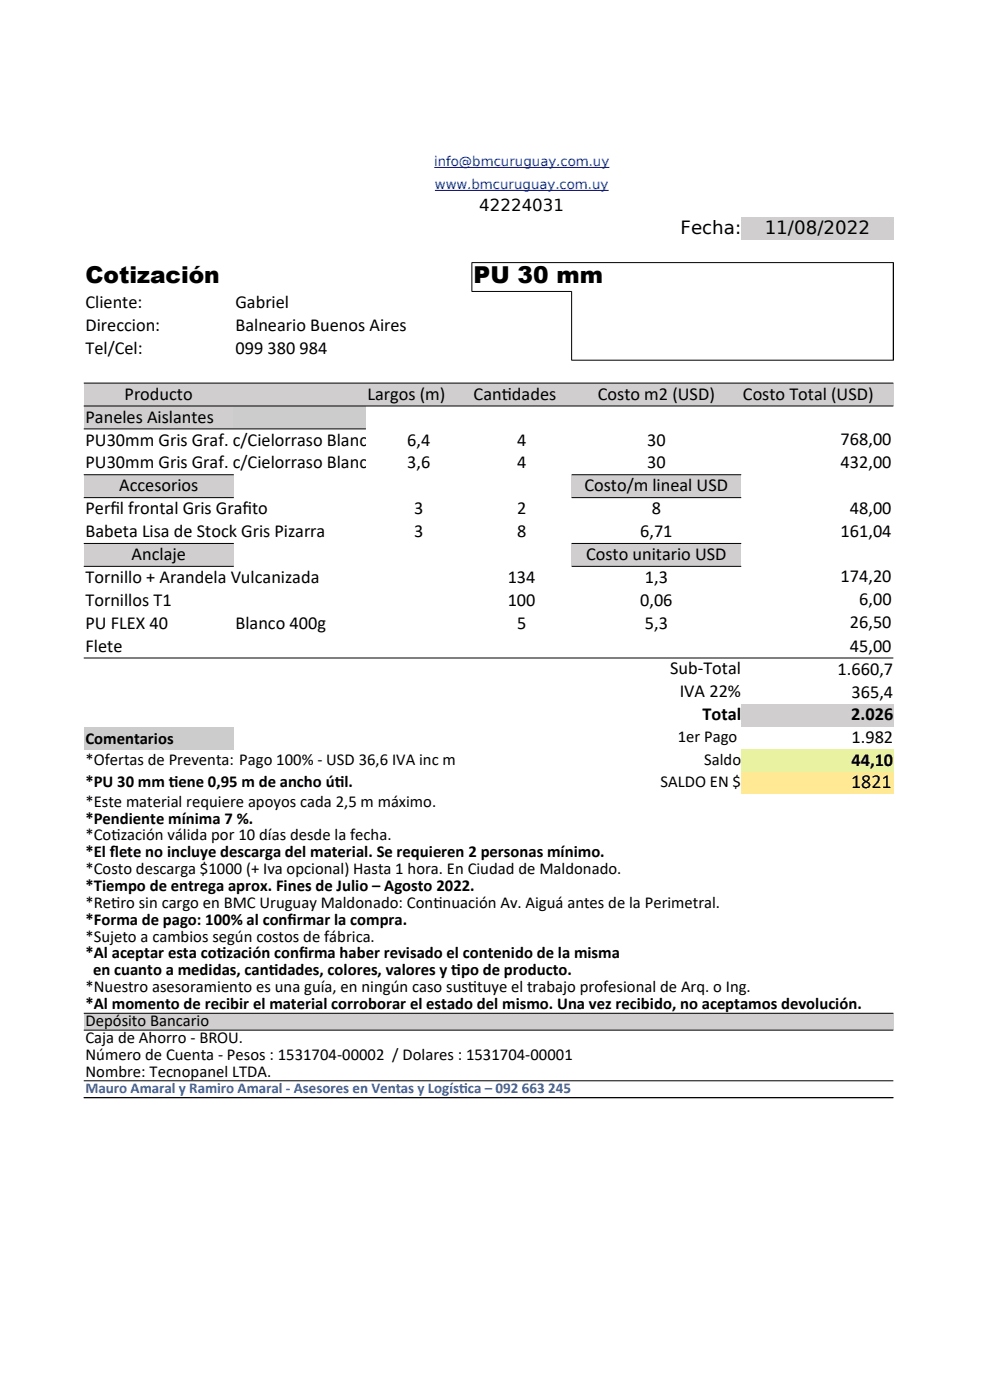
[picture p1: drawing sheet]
<svg xmlns="http://www.w3.org/2000/svg" width="210mm" height="297mm" viewBox="0 0 210 297" stroke-linecap="round" stroke-linejoin="round" font-family="sans-serif">
<defs><g id="words">
<g font-size="4.9">
<text x="18.1" y="60">Cotización</text>
<text x="100.5" y="60">PU 30 mm</text>
</g>
<text font-size="4.2" x="180.5" y="167.2">1821</text>
<g font-size="3.9">
<text x="144.4" y="49.6">Fecha:</text>
<text x="162.2" y="49.6">11/08/2022</text>
<text x="18.1" y="65.4">Cliente:</text>
<text x="50" y="65.4">Gabriel</text>
<text x="18.1" y="70.2">Direccion:</text>
<text x="50" y="70.2">Balneario Buenos Aires</text>
<text x="18.1" y="75.1">Tel/Cel:</text>
<text x="50" y="75.1">099 380 984</text>
<text x="18.1" y="89.7">Paneles Aislantes</text>
<text x="26.4" y="84.8">Producto</text>
<text x="78" y="84.8">Largos (m)</text>
<text x="100.5" y="84.8">Cant</text>
<text x="106.5" y="84.8">idades</text>
<text x="126.8" y="84.8">Costo m2 (USD)</text>
<text x="157.6" y="84.8">Costo Total (USD)</text>
<text x="18.1" y="94.5">PU30mm Gris Graf. c/Cielorraso Blanc</text>
<text x="86.4" y="94.5">6,4</text>
<text x="109.7" y="94.5">4</text>
<text x="137.3" y="94.5">30</text>
<text x="178.3" y="94.4">768,00</text>
<text x="18.1" y="99.4">PU30mm Gris Graf. c/Cielorraso Blanc</text>
<text x="86.4" y="99.4">3,6</text>
<text x="109.7" y="99.4">4</text>
<text x="137.3" y="99.4">30</text>
<text x="178.3" y="99.3">432,00</text>
<text x="25.3" y="104.3">Accesorios</text>
<text x="124" y="104.3">Costo/m lineal USD</text>
<text x="18.1" y="109.1">Perf</text>
<text x="18.1" y="114">Babeta Lisa de Stock Gris Pizarra</text>
<text x="23.4" y="109.1">il frontal Gris Graf</text>
<text x="51.4" y="109.1">ito</text>
<text x="87.9" y="109.1">3</text>
<text x="87.9" y="114">3</text>
<text x="109.7" y="109.1">2</text>
<text x="109.7" y="114">8</text>
<text x="135.8" y="114">6,71</text>
<text x="138.3" y="109.1">8</text>
<text x="178.3" y="114">161,04</text>
<text x="180.3" y="109.1">48,00</text>
<text x="27.9" y="118.8">Anclaje</text>
<text x="124.3" y="118.8">Costo unitario USD</text>
<text x="18.1" y="123.7">Tornillo + Arandela Vulcanizada</text>
<text x="107.7" y="123.7">134</text>
<text x="136.8" y="123.7">1,3</text>
<text x="178.3" y="123.5">174,20</text>
<text x="18.1" y="128.6">Tornillos T1</text>
<text x="107.7" y="128.6">100</text>
<text x="135.8" y="128.6">0,06</text>
<text x="182.3" y="128.4">6,00</text>
<text x="18.1" y="133.4">PU FLEX 40</text>
<text x="50" y="133.4">Blanco 400g</text>
<text x="109.7" y="133.4">5</text>
<text x="136.8" y="133.4">5,3</text>
<text x="180.3" y="133.3">26,50</text>
<text x="18.1" y="138.3">Flete</text>
<text x="142.1" y="143">Sub-Total</text>
<text x="177.7" y="143.1">1.660,7</text>
<text x="180.3" y="138.3">45,00</text>
<text x="144.2" y="147.9">IVA 22%</text>
<text x="180.7" y="148">365,4</text>
<text x="149.1" y="152.7">Total</text>
<text x="180.6" y="152.8">2.026</text>
<text x="180.6" y="157.7">1.982</text>
<text x="180.6" y="162.6">44,10</text>
</g>
<g font-size="3.5">
<text x="101.6" y="44.8">42224031</text>
<text x="18.1" y="157.8">Comentarios</text>
<text x="143.8" y="157.5">1er Pago</text>
<text x="18.1" y="162.4">*Ofertas de Preventa: Pago 100% - USD 36,6 IVA inc m</text>
<text x="18.1" y="167">*PU 30 mm t</text>
<text x="35.8" y="167">iene 0,95 m de ancho út</text>
<text x="71" y="167">il.</text>
<text x="140.1" y="167">SALDO EN $</text>
<text x="149.4" y="162.4">Saldo</text>
<text x="18.1" y="171.1">*Este material requiere apoyos cada 2,5 m máximo.</text>
<text x="18.1" y="174.7">*Pendiente mínima 7 %.</text>
<text x="18.1" y="178.3">*Cot</text>
<text x="23.6" y="178.3">ización válida por 10 días desde la fecha.</text>
<text x="18.1" y="181.9">*El f</text>
<text x="18.1" y="185.4">*Costo descarga $1000 (+ Iva opcional) Hasta 1 hora. En Ciudad de Maldonado.</text>
<text x="23.3" y="181.9">lete no incluye descarga del material. Se requieren 2 personas mínimo.</text>
<text x="18.1" y="189">*Tiempo de entrega aprox. Fines de Julio – Agosto 2022.</text>
<text x="18.1" y="192.6">*Ret</text>
<text x="18.1" y="196.1">*Forma de pago: 100% al conf</text>
<text x="23.6" y="192.6">iro sin cargo en BMC Uruguay Maldonado: Cont</text>
<text x="61" y="196.1">irmar la compra.</text>
<text x="91.9" y="192.6">inuación Av. Aiguá antes de la Perimetral.</text>
<text x="18.1" y="199.7">*Sujeto a cambios según costos de fábrica.</text>
<text x="18.1" y="203.3">*Al aceptar esta cot</text>
<text x="46" y="203.3">ización conf</text>
<text x="63.4" y="203.3">irma haber revisado el contenido de la misma</text>
<text x="19.7" y="206.9">en cuanto a medidas, cant</text>
<text x="57" y="206.9">idades, colores, valores y t</text>
<text x="95.7" y="206.9">ipo de producto.</text>
<text x="18.1" y="210.5">*Nuestro asesoramiento es una guía, en ningún caso sust</text>
<text x="18.1" y="214.1">*Al momento de recibir el material corroborar el estado del mismo. Una vez recibido, no aceptamos devolución.</text>
<text x="99.3" y="210.5">ituye el trabajo profesional de Arq. o Ing.</text>
<text x="18.1" y="217.6">Depósito Bancario</text>
<text x="18.1" y="221.2">Caja de Ahorro - BROU.</text>
<text x="18.1" y="224.8">Número de Cuenta - Pesos : 1531704-00002 / Dolares : 1531704-00001</text>
<text x="18.1" y="228.4">Nombre: Tecnopanel LTDA.</text>
</g>
<g font-size="3.2" fill="#3465a4">
<text x="18.1" y="231.9">Mauro Amaral y Ramiro Amaral - Asesores en Ventas y Logíst</text>
<text x="97.4" y="231.9">ica – 092 663 245</text>
</g>
<g font-size="2.8" fill="#00f">
<text x="92.1" y="35.2">info@bmcuruguay.com.uy</text>
<text x="92.2" y="40.1">www.bmcuruguay.com.uy</text>
</g>
</g></defs>
<g fill="#d0cece">
<path d="M157.2 46h32.3v4.8h-32.3z" fill-rule="evenodd"/>
<path d="M17.8 81.2h171.7v4.9h-171.7z" fill-rule="evenodd"/>
<path d="M17.8 86.1h31.8v4.9h-31.8z" fill-rule="evenodd"/>
</g>
<path d="M49.6 86.1h28v4.9h-28z" fill-rule="evenodd" fill="#ccc"/>
<g fill="#d0cece">
<path d="M17.8 100.7h31.8v4.9h-31.8z" fill-rule="evenodd"/>
<path d="M121.2 100.7h36v4.9h-36z" fill-rule="evenodd"/>
<path d="M17.8 115.3h31.8v4.8h-31.8z" fill-rule="evenodd"/>
<path d="M121.2 115.3h36v4.8h-36z" fill-rule="evenodd"/>
<path d="M157.2 149.3h32.3v4.9h-32.3z" fill-rule="evenodd"/>
</g>
<path d="M17.8 154.1h31.8v4.9h-31.8z" fill-rule="evenodd" fill="#ccc"/>
<path d="M157.2 159h32.3v4.9h-32.3z" fill-rule="evenodd" fill="#e8f2a1"/>
<path d="M157.2 163.9h32.3v4.5h-32.3z" fill-rule="evenodd" fill="#ffe994"/>
<path d="M17.8 214.9h171.7v3.6h-171.7z" fill-rule="evenodd" fill="#d0cece"/>
<g fill="none" stroke="#000" stroke-width=".21">
<path d="M100.1 55.7h89.4M100.1 55.7v6.2M189.5 55.7v20.7M100.1 61.8h21.2v14.6M121.2 76.4h68.3M17.8 81.3h171.7M17.8 86.1h171.7M17.8 91h59.8M17.8 100.7h31.8M17.8 105.6h31.8M17.8 115.3h31.8M121.3 100.7h35.9"/>
<path d="M121.3 105.6h35.9M121.3 115.3h35.9M17.8 120.2h31.8M17.8 139.6h171.7M121.3 120.2h35.9M17.8 215h171.7M17.8 218.5h171.7M17.8 229.3h171.7M17.8 232.9h171.7"/>
</g>
<path d="M92.1 35.5h37.2M92.2 40.4h36.9" fill="none" stroke="#00f" stroke-width=".21"/>
<use href="#words"/>
</svg>
